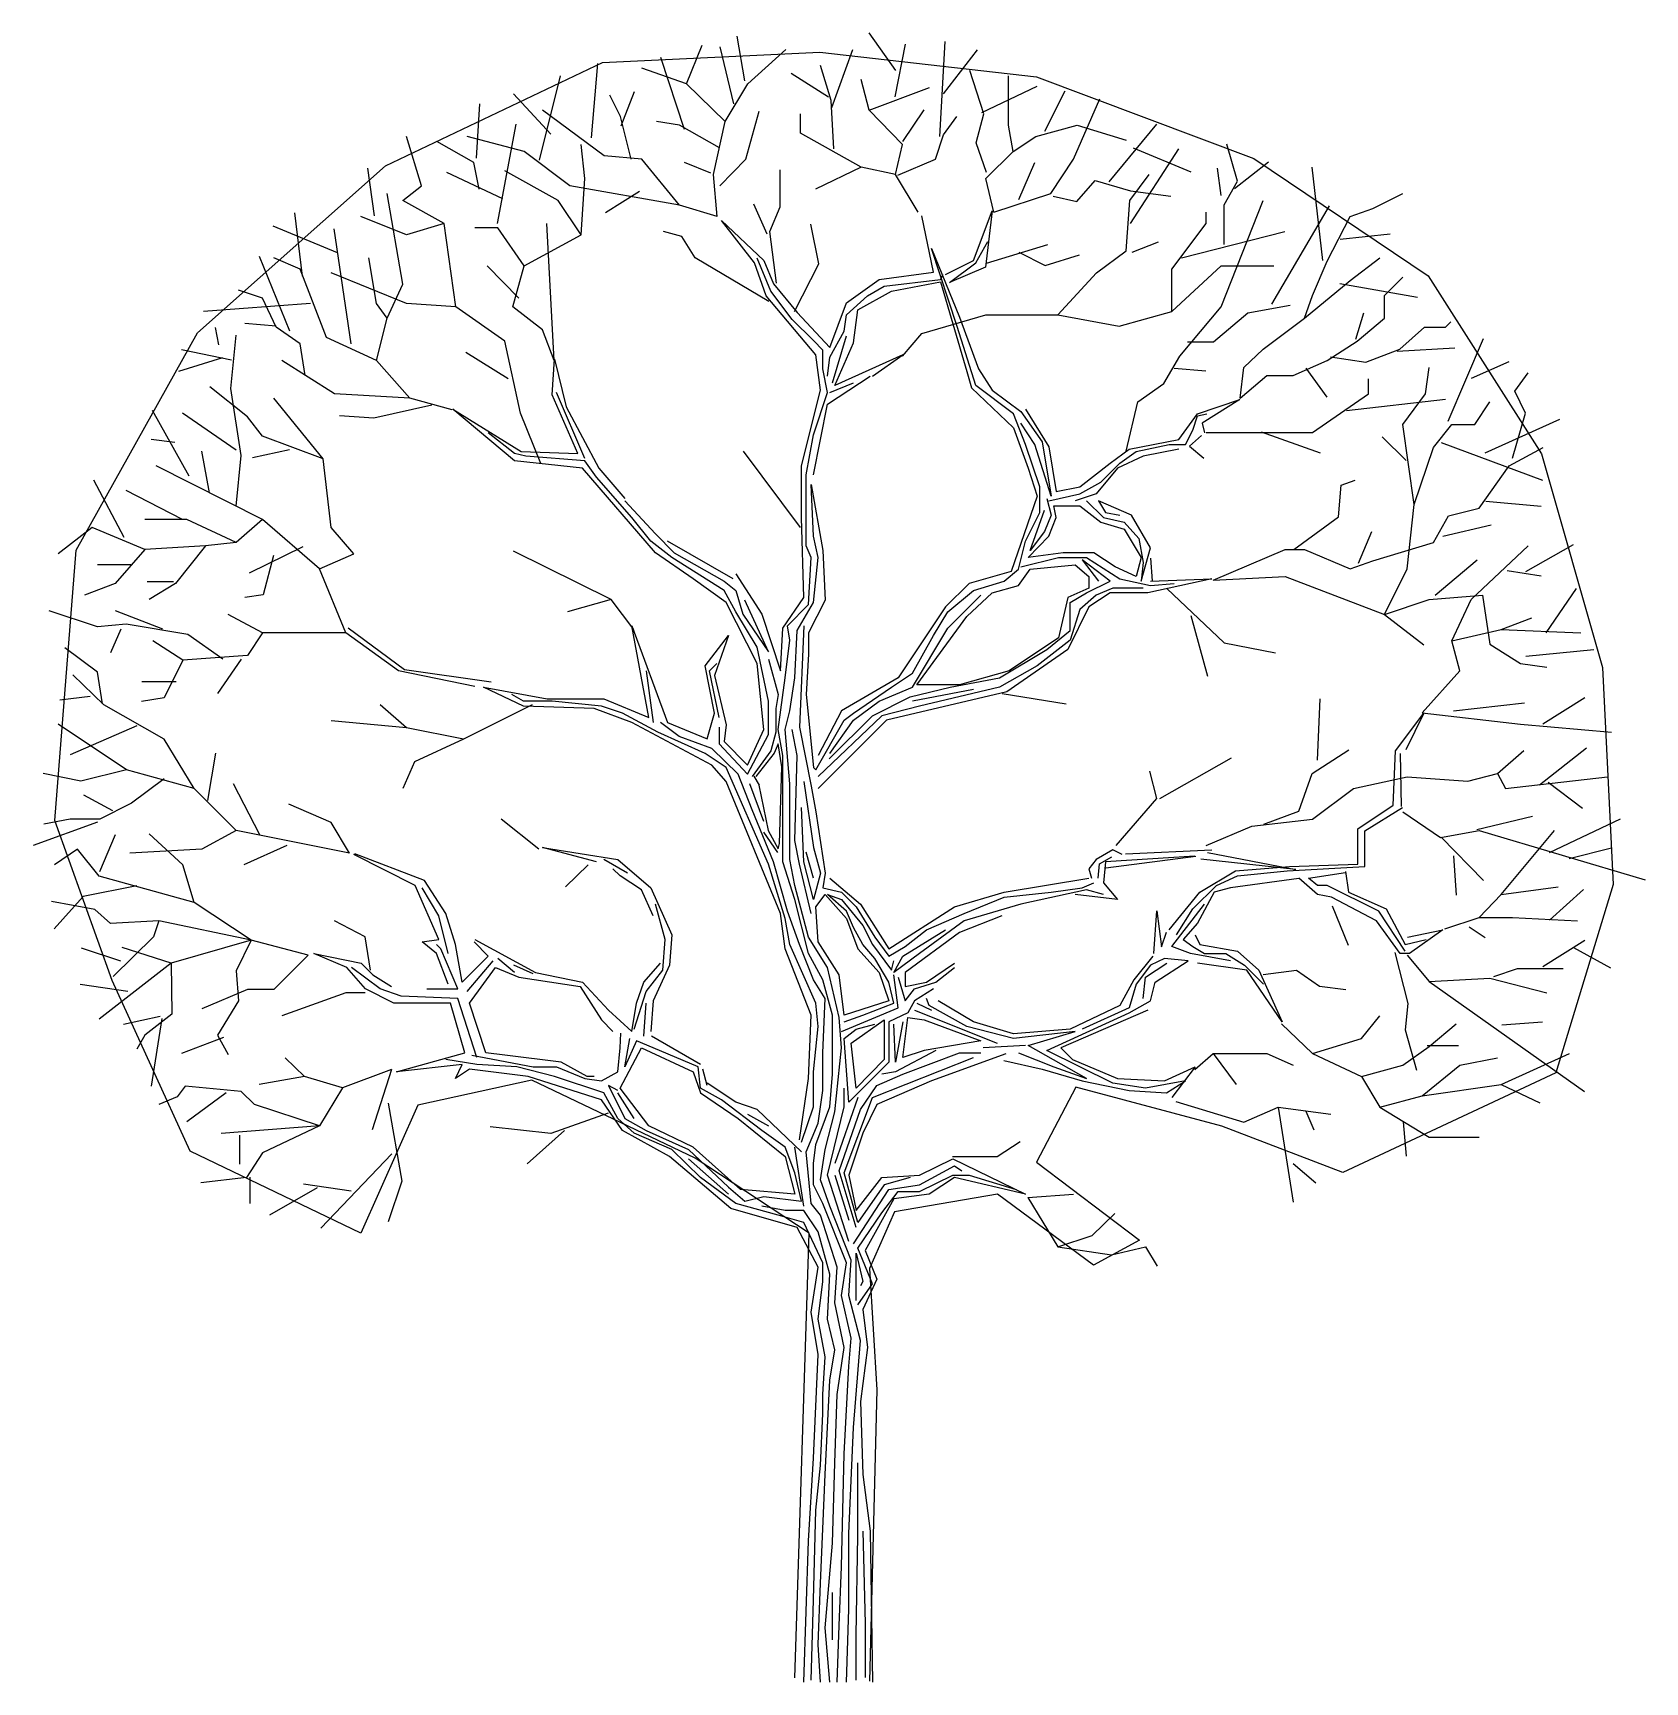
# Model space of a CAD drawing. Extents: x 303.2 to 314.9, y 225 to 236.9.
import ezdxf

# ---------------------------------------------------------------- set-up
doc = ezdxf.new("R2010")
doc.units = 0
doc.layers.get('0').update_dxf_attribs({"linetype": 'CONTINUOUS'})
doc.layers.add('TR_OUT', color=7, linetype='CONTINUOUS')

msp = doc.modelspace()

# ---------------------------------------------------------------- linework, layer by layer
at = {"color": 0}
for p, q in [((308.381, 236.59), (308.324, 236.914)), ((309.474, 236.666), (309.28, 236.938)), ((309.468, 236.476), (309.544, 236.857)), ((309.792, 236.189), (309.83, 236.876)), ((307.943, 236.239), (307.772, 236.76)), ((307.957, 236.569), (308.072, 236.849)), ((308.3, 236.424), (308.201, 236.838)), ((308.402, 236.569), (308.676, 236.817)), ((309.01, 236.399), (309.163, 236.819)), ((309.819, 236.497), (310.065, 236.816)), ((306.893, 236.018), (307.046, 236.628)), ((307.269, 236.178), (307.316, 236.717)), ((307.957, 236.569), (307.633, 236.684)), ((308.986, 236.472), (308.715, 236.644)), ((309.005, 236.449), (308.929, 236.703)), ((310.111, 236.353), (310.009, 236.665)), ((310.29, 236.271), (310.29, 236.627)), ((306.975, 236.204), (306.704, 236.497)), ((307.485, 236.266), (307.58, 236.514)), ((308.237, 236.296), (307.957, 236.569)), ((308.237, 236.296), (308.402, 236.569)), ((309.28, 236.379), (309.222, 236.601)), ((309.28, 236.379), (309.718, 236.544)), ((310.097, 236.361), (310.498, 236.552)), ((310.553, 236.226), (310.7, 236.519)), ((306.436, 236.031), (306.461, 236.424)), ((307.36, 236.048), (306.915, 236.379)), ((307.479, 236.334), (307.403, 236.487)), ((309.024, 236.099), (309.005, 236.449)), ((309.521, 236.131), (309.28, 236.379)), ((309.525, 236.151), (309.678, 236.38)), ((310.761, 236.023), (310.951, 236.461)), ((306.589, 235.558), (306.723, 236.277)), ((307.556, 236.023), (307.479, 236.334)), ((307.907, 236.271), (307.741, 236.296)), ((308.196, 236.105), (307.907, 236.271)), ((308.154, 235.914), (308.237, 236.296)), ((308.388, 236.023), (308.484, 236.372)), ((308.784, 236.213), (308.784, 236.353)), ((309.819, 236.201), (309.914, 236.334)), ((310.054, 236.143), (310.111, 236.353)), ((310.322, 236.08), (310.29, 236.271)), ((310.487, 236.188), (310.786, 236.271)), ((310.786, 236.271), (311.142, 236.162)), ((311.019, 235.859), (311.364, 236.277)), ((306.038, 235.832), (305.93, 236.188)), ((306.417, 235.999), (306.15, 236.151)), ((306.781, 236.08), (306.368, 236.188)), ((309.222, 235.965), (308.784, 236.213)), ((309.761, 236.023), (309.819, 236.201)), ((310.13, 235.927), (310.054, 236.143)), ((310.322, 236.08), (310.487, 236.188)), ((307.112, 235.832), (306.781, 236.08)), ((307.22, 235.883), (307.195, 236.131)), ((307.633, 236.023), (307.36, 236.048)), ((307.907, 235.692), (307.633, 236.023)), ((308.198, 235.832), (308.388, 236.023)), ((309.47, 235.914), (309.521, 236.131)), ((309.488, 235.908), (309.761, 236.023)), ((310.125, 235.883), (310.322, 236.08)), ((310.595, 235.775), (310.761, 236.023)), ((311.172, 235.558), (311.522, 236.099)), ((311.192, 236.105), (311.61, 235.932)), ((311.947, 235.865), (311.871, 236.132)), ((305.698, 235.613), (305.65, 235.958)), ((306.627, 235.736), (306.221, 235.927)), ((306.455, 235.808), (306.417, 235.999)), ((307.029, 235.724), (306.642, 235.94)), ((308.133, 235.922), (307.942, 235.999)), ((308.18, 235.609), (308.154, 235.914)), ((308.636, 235.679), (308.636, 235.946)), ((309.222, 235.965), (308.892, 235.806)), ((309.47, 235.914), (309.222, 235.965)), ((309.636, 235.641), (309.47, 235.914)), ((310.364, 235.732), (310.479, 235.999)), ((311.168, 235.724), (311.307, 235.914)), ((311.83, 235.76), (311.804, 235.958)), ((311.925, 235.811), (312.171, 236.005)), ((312.565, 235.291), (312.488, 235.965)), ((305.904, 235.724), (306.038, 235.832)), ((307.907, 235.692), (307.112, 235.832)), ((307.195, 235.476), (307.22, 235.883)), ((307.618, 235.789), (307.37, 235.636)), ((310.182, 235.641), (310.125, 235.883)), ((310.785, 235.717), (310.918, 235.87)), ((310.918, 235.87), (311.172, 235.794)), ((311.172, 235.794), (311.465, 235.755)), ((311.852, 235.693), (311.947, 235.865)), ((305.904, 235.12), (305.79, 235.775)), ((306.203, 235.558), (305.904, 235.724)), ((307.195, 235.476), (307.029, 235.724)), ((308.18, 235.609), (307.907, 235.692)), ((308.541, 235.482), (308.445, 235.698)), ((308.56, 235.501), (308.636, 235.679)), ((310.182, 235.641), (310.595, 235.775)), ((310.613, 235.755), (310.785, 235.717)), ((311.142, 235.361), (311.168, 235.724)), ((311.829, 234.954), (312.134, 235.724)), ((311.852, 235.407), (311.852, 235.693)), ((312.197, 234.974), (312.615, 235.686)), ((312.763, 235.609), (312.928, 235.666)), ((312.928, 235.666), (313.144, 235.775)), ((305.177, 235.178), (305.12, 235.636)), ((305.93, 235.476), (305.599, 235.609)), ((306.203, 235.558), (305.93, 235.476)), ((306.286, 234.954), (306.203, 235.558)), ((306.998, 234.566), (306.947, 235.558)), ((308.212, 235.58), (308.517, 235.29)), ((308.45, 235.273), (308.212, 235.58)), ((308.915, 235.267), (308.858, 235.554)), ((309.745, 235.206), (309.661, 235.615)), ((310.036, 235.29), (310.172, 235.65)), ((310.172, 235.65), (310.123, 235.241)), ((311.473, 235.228), (311.721, 235.558)), ((311.721, 235.558), (311.721, 235.641)), ((312.598, 235.285), (312.763, 235.609)), ((305.43, 235.345), (304.964, 235.539)), ((305.528, 234.687), (305.407, 235.52)), ((306.591, 235.527), (306.425, 235.527)), ((306.781, 235.253), (306.591, 235.527)), ((306.781, 235.253), (307.195, 235.476)), ((307.924, 235.463), (307.791, 235.501)), ((308.02, 235.31), (307.924, 235.463)), ((308.61, 235.127), (308.56, 235.501)), ((310.053, 235.273), (310.14, 235.427)), ((311.184, 235.35), (311.375, 235.426)), ((311.541, 235.31), (312.291, 235.501)), ((312.691, 235.445), (313.053, 235.484)), ((305.085, 234.78), (304.865, 235.319)), ((305.16, 235.228), (304.97, 235.31)), ((305.713, 234.98), (305.656, 235.31)), ((308.553, 234.994), (308.02, 235.31)), ((308.569, 235.069), (308.468, 235.307)), ((309.731, 235.377), (309.934, 234.88)), ((309.917, 234.813), (309.731, 235.377)), ((310.13, 235.272), (310.575, 235.406)), ((310.364, 235.35), (310.555, 235.255)), ((310.555, 235.255), (310.803, 235.331)), ((310.926, 235.202), (311.142, 235.361)), ((312.763, 235.145), (312.979, 235.31)), ((305.351, 234.732), (305.16, 235.228)), ((305.93, 234.98), (305.383, 235.202)), ((306.742, 235.018), (306.513, 235.253)), ((306.699, 234.954), (306.781, 235.253)), ((308.534, 235.034), (308.45, 235.273)), ((308.517, 235.29), (308.587, 235.121)), ((308.739, 234.922), (308.915, 235.267)), ((309.353, 235.153), (309.745, 235.206)), ((309.798, 235.153), (309.815, 235.188)), ((309.833, 235.188), (310.036, 235.29)), ((309.863, 235.132), (310.053, 235.273)), ((310.123, 235.241), (309.863, 235.132)), ((310.646, 234.897), (310.926, 235.202)), ((311.473, 234.922), (311.829, 235.253)), ((311.473, 234.922), (311.473, 235.228)), ((311.829, 235.253), (312.21, 235.253)), ((312.49, 235.037), (312.598, 235.285)), ((304.886, 235.018), (304.714, 235.075)), ((305.79, 234.872), (305.904, 235.12)), ((308.723, 234.863), (308.569, 235.069)), ((308.587, 235.121), (308.758, 234.915)), ((309.115, 234.985), (309.353, 235.153)), ((309.199, 234.933), (309.441, 235.069)), ((309.269, 235.034), (309.388, 235.104)), ((309.388, 235.104), (309.798, 235.153)), ((309.441, 235.069), (309.798, 235.136)), ((309.798, 235.136), (309.885, 234.831)), ((312.432, 234.872), (312.763, 235.145)), ((312.689, 235.125), (313.25, 235.026)), ((313.011, 235.037), (313.144, 235.17)), ((305.235, 234.98), (304.46, 234.922)), ((304.987, 234.808), (304.886, 235.018)), ((305.79, 234.872), (305.713, 234.98)), ((306.286, 234.954), (305.93, 234.98)), ((306.642, 234.706), (306.286, 234.954)), ((306.915, 234.789), (306.699, 234.954)), ((308.895, 234.607), (308.534, 235.034)), ((308.996, 234.66), (309.115, 234.985)), ((309.115, 234.898), (309.269, 235.034)), ((311.53, 234.598), (311.829, 234.954)), ((312.023, 234.911), (312.328, 234.968)), ((312.432, 234.872), (312.49, 235.037)), ((313.011, 234.872), (313.011, 235.037)), ((304.986, 234.816), (304.758, 234.835)), ((305.713, 234.566), (305.79, 234.872)), ((308.877, 234.712), (308.723, 234.863)), ((308.758, 234.915), (308.996, 234.66)), ((309.098, 234.779), (309.115, 234.898)), ((309.168, 234.694), (309.199, 234.933)), ((309.661, 234.763), (310.125, 234.897)), ((309.885, 234.831), (309.987, 234.488)), ((309.934, 234.88), (310.071, 234.506)), ((310.125, 234.897), (310.646, 234.897)), ((310.646, 234.897), (311.091, 234.814)), ((311.091, 234.814), (311.473, 234.922)), ((311.775, 234.701), (312.023, 234.911)), ((312.134, 234.649), (312.432, 234.872)), ((312.805, 234.72), (312.862, 234.911)), ((312.814, 234.706), (313.011, 234.872)), ((313.455, 234.808), (313.493, 234.846)), ((304.571, 234.681), (304.546, 234.805)), ((304.657, 234.363), (304.695, 234.751)), ((305.159, 234.687), (304.987, 234.808)), ((305.713, 234.566), (305.351, 234.732)), ((306.756, 234.185), (306.642, 234.706)), ((306.998, 234.566), (306.915, 234.789)), ((308.944, 234.642), (308.877, 234.712)), ((308.996, 234.59), (309.098, 234.779)), ((309.014, 234.404), (309.115, 234.744)), ((309.521, 234.598), (309.661, 234.763)), ((310.053, 234.386), (309.917, 234.813)), ((312.598, 234.566), (312.814, 234.706)), ((313.124, 234.649), (313.302, 234.808)), ((313.302, 234.808), (313.455, 234.808)), ((313.474, 234.127), (313.728, 234.725)), ((304.662, 234.568), (304.3, 234.644)), ((305.197, 234.458), (305.159, 234.687)), ((306.665, 234.434), (306.36, 234.625)), ((308.927, 234.352), (308.895, 234.607)), ((308.944, 234.506), (308.944, 234.642)), ((308.979, 234.453), (308.996, 234.59)), ((309.031, 234.386), (309.168, 234.694)), ((309.525, 234.607), (309.031, 234.386)), ((309.304, 234.453), (309.525, 234.607)), ((311.415, 234.401), (311.53, 234.598)), ((311.585, 234.701), (311.775, 234.701)), ((311.994, 234.515), (312.134, 234.649)), ((312.622, 234.592), (312.876, 234.554)), ((312.876, 234.554), (313.124, 234.649)), ((313.103, 234.633), (313.522, 234.659)), ((304.597, 234.585), (304.278, 234.486)), ((305.408, 234.325), (305.027, 234.566)), ((305.955, 234.293), (305.713, 234.566)), ((306.984, 234.317), (307.001, 234.575)), ((307.001, 234.575), (307.085, 234.232)), ((308.979, 234.334), (308.944, 234.506)), ((309.987, 234.488), (310.021, 234.369)), ((310.071, 234.506), (310.172, 234.352)), ((311.489, 234.511), (311.718, 234.492)), ((311.968, 234.293), (311.994, 234.515)), ((312.35, 234.458), (312.598, 234.566)), ((312.443, 234.511), (312.595, 234.301)), ((313.31, 234.325), (313.335, 234.515)), ((313.643, 234.438), (313.914, 234.56)), ((313.957, 234.344), (314.052, 234.477)), ((304.779, 234.159), (304.506, 234.375)), ((304.733, 233.879), (304.657, 234.363)), ((308.79, 233.805), (308.927, 234.352)), ((308.979, 234.25), (309.287, 234.453)), ((308.996, 234.334), (309.168, 234.404)), ((310.021, 234.369), (310.326, 234.078)), ((310.326, 234.18), (310.053, 234.386)), ((310.172, 234.352), (310.379, 234.198)), ((311.225, 234.267), (311.415, 234.401)), ((311.968, 234.293), (312.159, 234.458)), ((312.159, 234.458), (312.35, 234.458)), ((312.897, 234.325), (312.897, 234.433)), ((305.326, 233.854), (304.97, 234.293)), ((305.955, 234.293), (305.408, 234.325)), ((306.112, 234.244), (305.692, 234.148)), ((306.26, 234.21), (305.955, 234.293)), ((307.17, 233.893), (306.984, 234.317)), ((307.222, 233.858), (307.016, 234.334)), ((307.085, 234.232), (307.323, 233.788)), ((308.877, 234.029), (308.979, 234.334)), ((308.877, 233.739), (308.979, 234.25)), ((311.142, 233.911), (311.225, 234.267)), ((311.659, 234.18), (311.964, 234.285)), ((311.964, 234.285), (311.691, 234.113)), ((312.49, 234.045), (312.897, 234.325)), ((312.736, 234.204), (313.455, 234.286)), ((313.144, 234.102), (313.31, 234.325)), ((313.666, 234.102), (313.774, 234.267)), ((314.033, 234.185), (313.957, 234.344)), ((304.357, 233.728), (304.09, 234.205)), ((304.695, 233.918), (304.307, 234.185)), ((304.887, 234.019), (304.779, 234.159)), ((305.692, 234.148), (305.444, 234.167)), ((306.266, 234.215), (306.76, 233.907)), ((306.711, 233.84), (306.266, 234.215)), ((306.902, 233.822), (306.756, 234.185)), ((310.413, 233.959), (310.326, 234.18)), ((310.379, 234.198), (310.532, 233.977)), ((310.48, 233.959), (310.379, 234.113)), ((310.413, 234.215), (310.582, 233.942)), ((311.523, 233.994), (311.659, 234.18)), ((311.624, 234.061), (311.659, 234.166)), ((311.659, 234.166), (311.726, 234.18)), ((311.691, 234.113), (311.709, 234.044)), ((313.742, 233.899), (314.281, 234.141)), ((313.938, 233.86), (314.033, 234.185)), ((304.252, 233.972), (304.08, 233.994)), ((305.326, 233.854), (304.887, 234.019)), ((306.711, 233.893), (306.522, 234.044)), ((308.825, 233.739), (308.877, 234.029)), ((310.326, 234.078), (310.431, 233.788)), ((311.163, 233.924), (311.523, 233.994)), ((311.572, 233.959), (311.624, 234.061)), ((311.687, 234.024), (311.599, 233.947)), ((311.721, 234.045), (312.49, 234.045)), ((312.12, 234.051), (312.546, 233.899)), ((313.168, 233.843), (312.996, 234.015)), ((313.227, 233.523), (313.144, 234.102)), ((313.367, 233.937), (313.5, 234.102)), ((313.5, 234.102), (313.666, 234.102)), ((304.503, 233.609), (304.448, 233.911)), ((304.695, 233.511), (304.733, 233.879)), ((305.082, 233.919), (304.815, 233.862)), ((306.795, 233.875), (306.711, 233.893)), ((306.76, 233.907), (307.17, 233.893)), ((307.222, 233.84), (306.795, 233.875)), ((308.784, 233.358), (308.371, 233.911)), ((310.515, 233.651), (310.413, 233.959)), ((310.599, 233.585), (310.48, 233.959)), ((310.532, 233.977), (310.599, 233.585)), ((310.582, 233.942), (310.634, 233.619)), ((311.026, 233.823), (311.163, 233.924)), ((311.264, 233.875), (311.078, 233.788)), ((311.096, 233.823), (311.215, 233.907)), ((311.215, 233.907), (311.453, 233.959)), ((311.523, 233.924), (311.264, 233.875)), ((311.453, 233.959), (311.572, 233.959)), ((311.599, 233.947), (311.705, 233.859)), ((313.227, 233.523), (313.367, 233.937)), ((313.423, 233.972), (314.157, 233.701)), ((313.914, 233.803), (314.162, 233.937)), ((304.887, 233.415), (304.118, 233.803)), ((305.383, 233.358), (305.326, 233.854)), ((307.204, 233.788), (306.711, 233.84)), ((307.733, 233.175), (307.204, 233.788)), ((307.306, 233.721), (307.222, 233.84)), ((307.323, 233.788), (307.512, 233.567)), ((308.79, 233.431), (308.79, 233.805)), ((310.431, 233.788), (310.498, 233.585)), ((310.805, 233.651), (311.026, 233.823)), ((311.078, 233.788), (310.925, 233.602)), ((310.959, 233.686), (311.096, 233.823)), ((313.697, 233.498), (313.914, 233.803)), ((303.885, 233.286), (303.665, 233.701)), ((307.562, 233.431), (307.306, 233.721)), ((308.825, 233.448), (308.825, 233.739)), ((308.86, 233.669), (308.944, 233.192)), ((308.877, 233.294), (308.86, 233.669)), ((310.515, 233.465), (310.515, 233.651)), ((310.634, 233.619), (310.805, 233.651)), ((310.805, 233.602), (310.959, 233.686)), ((312.679, 233.434), (312.698, 233.663)), ((312.698, 233.663), (312.8, 233.701)), ((304.307, 233.415), (303.9, 233.625)), ((307.512, 233.55), (307.733, 233.311)), ((310.498, 233.585), (310.309, 233.038)), ((310.567, 233.567), (310.599, 233.448)), ((310.582, 233.55), (310.805, 233.602)), ((310.617, 233.515), (310.805, 233.515)), ((310.634, 233.431), (310.617, 233.515)), ((310.925, 233.602), (310.771, 233.55)), ((310.805, 233.515), (310.959, 233.396)), ((310.855, 233.55), (310.977, 233.431)), ((310.942, 233.55), (310.991, 233.465)), ((311.18, 233.448), (310.942, 233.55)), ((313.176, 233.059), (313.227, 233.523)), ((313.747, 233.549), (314.147, 233.511)), ((304.34, 233.415), (304.035, 233.415)), ((304.696, 233.25), (304.34, 233.415)), ((304.887, 233.415), (304.696, 233.25)), ((305.3, 233.059), (304.887, 233.415)), ((307.698, 233.259), (307.562, 233.431)), ((308.807, 232.85), (308.79, 233.431)), ((308.825, 233.224), (308.825, 233.448)), ((310.413, 233.259), (310.515, 233.465)), ((310.445, 233.192), (310.55, 233.483)), ((310.599, 233.448), (310.55, 233.329)), ((310.582, 233.294), (310.634, 233.431)), ((310.959, 233.396), (311.128, 233.346)), ((310.977, 233.431), (311.128, 233.396)), ((310.991, 233.465), (311.096, 233.448)), ((311.128, 233.396), (311.232, 233.277)), ((311.317, 233.21), (311.18, 233.448)), ((312.355, 233.199), (312.679, 233.434)), ((313.367, 233.25), (313.475, 233.441)), ((313.475, 233.441), (313.697, 233.498)), ((303.654, 233.358), (303.406, 233.167)), ((304.035, 233.199), (303.654, 233.358)), ((305.548, 233.167), (305.383, 233.358)), ((307.733, 233.311), (307.869, 233.175)), ((308.912, 233.14), (308.877, 233.294)), ((310.431, 233.14), (310.582, 233.294)), ((310.55, 233.329), (310.445, 233.192)), ((311.128, 233.346), (311.25, 233.14)), ((311.232, 233.277), (311.264, 233.105)), ((312.824, 233.099), (312.92, 233.328)), ((313.435, 233.294), (313.785, 233.377)), ((304.035, 233.199), (303.819, 232.951)), ((304.474, 233.224), (304.035, 233.199)), ((304.474, 233.224), (304.258, 232.951)), ((304.696, 233.25), (304.474, 233.224)), ((305.178, 233.218), (304.79, 233.027)), ((304.967, 233.156), (304.891, 232.87)), ((305.3, 233.059), (305.548, 233.167)), ((307.411, 232.837), (306.704, 233.187)), ((307.852, 233.14), (307.698, 233.259)), ((308.006, 232.986), (307.733, 233.175)), ((308.296, 232.986), (307.82, 233.259)), ((307.869, 233.175), (308.23, 232.969)), ((308.86, 233.14), (308.825, 233.224)), ((308.944, 233.192), (308.961, 232.832)), ((310.361, 233.056), (310.413, 233.259)), ((310.686, 233.175), (310.431, 233.14)), ((310.907, 233.175), (310.686, 233.175)), ((311.061, 233.073), (310.907, 233.175)), ((311.25, 232.969), (311.317, 233.21)), ((311.771, 232.976), (312.293, 233.199)), ((312.293, 233.199), (312.432, 233.199)), ((312.432, 233.199), (312.763, 233.059)), ((312.928, 233.116), (313.367, 233.25)), ((313.64, 232.837), (314.053, 233.224)), ((314.036, 233.04), (314.38, 233.235)), ((303.933, 233.088), (303.691, 233.088)), ((305.491, 232.595), (305.3, 233.059)), ((308.23, 232.902), (307.852, 233.14)), ((308.842, 232.8), (308.86, 233.14)), ((308.877, 232.815), (308.912, 233.14)), ((310.309, 233.038), (310.004, 232.951)), ((310.259, 232.969), (310.361, 233.056)), ((310.361, 232.937), (310.445, 233.056)), ((310.379, 233.073), (310.652, 233.14)), ((310.445, 233.056), (310.771, 233.088)), ((310.652, 233.14), (310.855, 233.14)), ((310.771, 233.088), (310.872, 233.003)), ((310.823, 233.123), (310.942, 232.969)), ((311.026, 232.969), (310.823, 233.123)), ((310.855, 233.14), (311.096, 232.986)), ((311.215, 233.003), (311.061, 233.073)), ((311.25, 233.14), (311.215, 233.003)), ((311.264, 233.105), (311.25, 232.969)), ((311.331, 232.971), (311.32, 233.136)), ((312.763, 233.059), (312.928, 233.116)), ((313.011, 232.728), (313.176, 233.059)), ((313.378, 232.868), (313.683, 233.123)), ((313.9, 233.046), (314.147, 233.008)), ((303.819, 232.951), (303.597, 232.868)), ((304.243, 232.965), (304.052, 232.965)), ((304.258, 232.951), (304.067, 232.837)), ((308.244, 232.815), (308.006, 232.986)), ((308.23, 232.969), (308.314, 232.902)), ((308.314, 233.021), (308.503, 232.73)), ((310.004, 232.951), (309.833, 232.783)), ((310.036, 232.902), (310.259, 232.969)), ((310.172, 232.884), (310.361, 232.937)), ((310.872, 232.919), (310.718, 232.85)), ((310.855, 232.884), (311.026, 232.969)), ((310.872, 233.003), (310.872, 232.919)), ((311.044, 232.919), (310.925, 232.867)), ((311.264, 232.919), (311.044, 232.919)), ((311.096, 232.986), (311.317, 232.937)), ((311.761, 232.986), (311.299, 232.884)), ((311.317, 232.969), (311.761, 232.986)), ((311.317, 232.937), (311.488, 232.951)), ((311.437, 232.915), (311.852, 232.523)), ((311.771, 232.976), (312.293, 233.002)), ((312.293, 233.002), (313.011, 232.728)), ((314.182, 232.596), (314.403, 232.915)), ((304.891, 232.87), (304.758, 232.851)), ((307.411, 232.837), (307.096, 232.747)), ((307.576, 232.62), (307.411, 232.837)), ((308.314, 232.748), (308.23, 232.902)), ((308.468, 232.373), (308.244, 232.815)), ((308.314, 232.902), (308.366, 232.73)), ((308.552, 232.457), (308.381, 232.832)), ((308.654, 232.629), (308.807, 232.85)), ((308.688, 232.646), (308.842, 232.8)), ((308.758, 232.611), (308.877, 232.815)), ((308.961, 232.832), (308.842, 232.594)), ((309.85, 232.748), (310.036, 232.902)), ((309.85, 232.629), (310.088, 232.867)), ((309.987, 232.713), (310.172, 232.884)), ((310.718, 232.85), (310.652, 232.559)), ((310.736, 232.815), (310.855, 232.884)), ((310.736, 232.611), (310.736, 232.815)), ((310.925, 232.867), (310.805, 232.765)), ((311.026, 232.884), (310.872, 232.783)), ((311.299, 232.884), (311.026, 232.884)), ((313.011, 232.728), (313.335, 232.837)), ((313.335, 232.837), (313.723, 232.868)), ((313.5, 232.538), (313.64, 232.837)), ((313.723, 232.868), (313.774, 232.512)), ((303.691, 232.639), (303.341, 232.754)), ((304.166, 232.622), (303.823, 232.755)), ((304.887, 232.595), (304.639, 232.728)), ((308.468, 232.492), (308.314, 232.748)), ((308.366, 232.73), (308.552, 232.457)), ((308.503, 232.73), (308.639, 232.321)), ((309.833, 232.783), (309.49, 232.268)), ((309.626, 232.219), (309.987, 232.713)), ((309.745, 232.576), (309.85, 232.748)), ((310.872, 232.783), (310.718, 232.475)), ((310.805, 232.765), (310.736, 232.542)), ((311.61, 232.721), (311.731, 232.281)), ((313.011, 232.728), (313.298, 232.508)), ((313.856, 232.62), (314.079, 232.703)), ((303.9, 232.658), (303.691, 232.639)), ((303.86, 232.622), (303.786, 232.449)), ((304.345, 232.582), (303.9, 232.658)), ((304.6, 232.404), (304.345, 232.582)), ((304.887, 232.595), (304.779, 232.43)), ((305.491, 232.595), (304.887, 232.595)), ((305.872, 232.321), (305.491, 232.595)), ((305.915, 232.328), (305.507, 232.629)), ((307.562, 232.646), (307.82, 231.946)), ((307.684, 231.981), (307.562, 232.646)), ((308.093, 232.356), (308.261, 232.576)), ((308.261, 232.576), (308.16, 232.286)), ((308.639, 232.321), (308.654, 232.629)), ((308.706, 232.542), (308.688, 232.646)), ((308.741, 232.268), (308.758, 232.611)), ((308.807, 232.646), (308.775, 231.911)), ((308.842, 232.594), (308.842, 232.44)), ((309.594, 232.202), (309.85, 232.629)), ((309.594, 232.303), (309.745, 232.576)), ((310.652, 232.559), (310.294, 232.321)), ((310.567, 232.475), (310.736, 232.611)), ((313.5, 232.538), (313.856, 232.62)), ((313.856, 232.62), (314.435, 232.595)), ((303.691, 232.309), (303.455, 232.487)), ((304.309, 232.398), (304.093, 232.538)), ((308.552, 232.1), (308.468, 232.492)), ((308.671, 232.268), (308.706, 232.542)), ((308.842, 232.44), (308.825, 232.149)), ((310.225, 232.268), (310.567, 232.475)), ((310.718, 232.475), (310.277, 232.167)), ((310.736, 232.542), (310.498, 232.356)), ((311.852, 232.523), (312.223, 232.449)), ((313.558, 232.321), (313.5, 232.538)), ((313.774, 232.512), (313.996, 232.372)), ((314.036, 232.427), (314.527, 232.475)), ((304.309, 232.398), (304.175, 232.124)), ((304.779, 232.43), (304.309, 232.398)), ((304.733, 232.404), (304.562, 232.156)), ((306.425, 232.207), (305.872, 232.321)), ((306.542, 232.237), (305.915, 232.328)), ((307.666, 232.321), (307.715, 231.946)), ((308.16, 232.013), (308.093, 232.356)), ((308.125, 232.321), (308.177, 232.373)), ((308.195, 231.981), (308.125, 232.321)), ((308.517, 231.894), (308.468, 232.373)), ((308.552, 232.405), (308.622, 232.149)), ((310.294, 232.321), (309.934, 232.219)), ((310.498, 232.356), (310.225, 232.202)), ((313.284, 232.016), (313.558, 232.321)), ((313.996, 232.372), (314.187, 232.347)), ((303.737, 232.073), (303.514, 232.29)), ((303.729, 232.08), (303.691, 232.309)), ((304.262, 232.24), (304.014, 232.24)), ((306.487, 232.202), (306.949, 232.117)), ((306.777, 232.065), (306.487, 232.202)), ((308.16, 232.286), (308.244, 231.929)), ((308.622, 231.894), (308.671, 232.268)), ((308.706, 232.03), (308.741, 232.268)), ((309.49, 232.268), (309.08, 232.03)), ((309.168, 232.013), (309.441, 232.202)), ((309.353, 232.1), (309.594, 232.202)), ((309.441, 232.202), (309.594, 232.303)), ((309.577, 232.132), (309.867, 232.202)), ((309.934, 232.219), (309.626, 232.219)), ((310.225, 232.202), (309.644, 232.065)), ((309.867, 232.202), (310.225, 232.268)), ((303.639, 232.134), (303.419, 232.108)), ((304.175, 232.124), (304.01, 232.099)), ((306.777, 232.1), (306.693, 232.149)), ((306.984, 232.1), (306.777, 232.1)), ((306.949, 232.117), (307.358, 232.117)), ((307.341, 232.065), (306.984, 232.1)), ((307.358, 232.117), (307.684, 231.981)), ((308.552, 231.859), (308.552, 232.1)), ((308.622, 232.149), (308.604, 232.048)), ((308.825, 232.149), (308.877, 231.621)), ((309.168, 231.963), (309.353, 232.1)), ((309.304, 231.995), (309.577, 232.132)), ((310.277, 232.167), (309.406, 231.963)), ((310.036, 232.184), (309.594, 232.1)), ((310.244, 232.156), (310.708, 232.08)), ((312.526, 231.673), (312.546, 232.118)), ((313.511, 232.03), (314.026, 232.088)), ((314.159, 231.935), (314.464, 232.126)), ((304.175, 231.825), (303.737, 232.073)), ((305.93, 231.908), (305.739, 232.073)), ((306.839, 232.073), (306.343, 231.825)), ((307.289, 232.048), (306.777, 232.065)), ((307.562, 231.946), (307.289, 232.048)), ((307.495, 232.013), (307.341, 232.065)), ((307.75, 231.876), (307.495, 232.013)), ((308.108, 231.827), (308.16, 232.013)), ((308.604, 232.048), (308.604, 231.876)), ((308.671, 231.894), (308.706, 232.03)), ((308.895, 231.603), (309.098, 231.963)), ((309.08, 232.03), (308.912, 231.708)), ((309.371, 231.995), (308.912, 231.554)), ((309.406, 231.963), (308.912, 231.467)), ((308.99, 231.682), (309.304, 231.995)), ((308.996, 231.722), (309.168, 231.963)), ((309.098, 231.963), (309.168, 232.013)), ((309.644, 232.065), (309.371, 231.995)), ((313.091, 231.74), (313.297, 232.013)), ((313.297, 232.013), (313.166, 231.748)), ((313.284, 232.016), (313.996, 231.934)), ((303.902, 231.603), (303.406, 231.934)), ((303.977, 231.921), (303.494, 231.711)), ((305.93, 231.908), (305.383, 231.959)), ((306.343, 231.825), (305.93, 231.908)), ((308.142, 231.638), (307.562, 231.946)), ((308.093, 231.722), (307.75, 231.876)), ((307.904, 231.844), (307.768, 231.946)), ((307.82, 231.946), (308.108, 231.827)), ((308.142, 231.757), (307.904, 231.844)), ((308.195, 231.911), (308.195, 231.792)), ((308.244, 231.929), (308.23, 231.809)), ((308.398, 231.638), (308.517, 231.894)), ((308.398, 231.571), (308.552, 231.859)), ((308.604, 231.876), (308.569, 231.74)), ((308.654, 231.708), (308.622, 231.894)), ((308.706, 231.501), (308.671, 231.894)), ((308.758, 231.708), (308.723, 231.894)), ((308.775, 231.911), (308.86, 231.484)), ((313.996, 231.934), (314.657, 231.876)), ((304.391, 231.469), (304.175, 231.825)), ((304.491, 231.382), (304.548, 231.725)), ((306.343, 231.825), (305.987, 231.66)), ((308.244, 231.621), (308.093, 231.722)), ((308.331, 231.571), (308.142, 231.757)), ((308.195, 231.792), (308.398, 231.571)), ((308.23, 231.809), (308.398, 231.638)), ((308.569, 231.74), (308.433, 231.554)), ((308.593, 231.725), (308.459, 231.554)), ((308.622, 231.792), (308.593, 231.725)), ((308.648, 231.626), (308.622, 231.792)), ((312.488, 231.577), (312.755, 231.749)), ((313.074, 231.347), (313.091, 231.74)), ((313.126, 231.722), (313.133, 231.337)), ((313.831, 231.577), (314.022, 231.743)), ((314.135, 231.495), (314.476, 231.763)), ((303.902, 231.603), (303.571, 231.52)), ((304.391, 231.469), (303.902, 231.603)), ((305.987, 231.66), (305.904, 231.469)), ((308.244, 231.519), (308.142, 231.638)), ((308.552, 230.92), (308.244, 231.621)), ((308.63, 231.071), (308.648, 231.626)), ((308.654, 231.519), (308.654, 231.708)), ((308.741, 231.092), (308.758, 231.708)), ((308.877, 231.621), (308.895, 231.603)), ((311.386, 231.396), (311.903, 231.69)), ((303.571, 231.52), (303.298, 231.577)), ((304.174, 231.539), (303.939, 231.361)), ((304.867, 231.132), (304.676, 231.501)), ((308.639, 230.563), (308.244, 231.519)), ((308.433, 231.313), (308.331, 231.571)), ((308.517, 231.228), (308.415, 231.501)), ((308.487, 231.492), (308.447, 231.558)), ((308.482, 231.493), (308.549, 231.164)), ((308.654, 231.33), (308.654, 231.519)), ((308.706, 230.955), (308.706, 231.501)), ((308.807, 231.519), (308.877, 231.04)), ((308.86, 231.484), (308.895, 231.298)), ((311.364, 231.396), (311.313, 231.594)), ((312.393, 231.304), (312.488, 231.577)), ((312.788, 231.469), (313.176, 231.552)), ((313.176, 231.552), (313.615, 231.52)), ((313.615, 231.52), (313.831, 231.577)), ((313.831, 231.577), (313.888, 231.469)), ((313.888, 231.469), (314.626, 231.552)), ((314.197, 231.515), (314.445, 231.325)), ((303.804, 231.306), (303.594, 231.42)), ((304.696, 231.164), (304.391, 231.469)), ((311.07, 231.055), (311.364, 231.396)), ((312.49, 231.247), (312.788, 231.469)), ((303.494, 231.247), (303.303, 231.209)), ((303.71, 231.247), (303.494, 231.247)), ((303.939, 231.361), (303.71, 231.247)), ((305.383, 231.221), (305.078, 231.355)), ((306.889, 231.03), (306.616, 231.247)), ((308.587, 230.938), (308.433, 231.313)), ((308.654, 231.074), (308.654, 231.33)), ((308.807, 230.938), (308.79, 231.33)), ((308.895, 231.298), (308.961, 230.854)), ((312.051, 231.196), (312.49, 231.247)), ((312.139, 231.209), (312.393, 231.304)), ((312.818, 231.176), (313.074, 231.347)), ((312.87, 231.162), (313.143, 231.33)), ((313.144, 231.298), (313.418, 231.113)), ((313.682, 231.172), (314.083, 231.267)), ((314.208, 231.004), (314.722, 231.249)), ((303.691, 231.224), (303.225, 231.055)), ((303.709, 230.867), (303.823, 231.134)), ((304.309, 230.916), (304.067, 231.139)), ((304.696, 231.164), (304.448, 231.03)), ((305.516, 230.999), (304.696, 231.164)), ((305.516, 230.999), (305.383, 231.221)), ((308.514, 231.153), (308.616, 231.005)), ((308.549, 231.164), (308.622, 231.031)), ((311.721, 231.056), (312.051, 231.196)), ((312.818, 230.92), (312.818, 231.176)), ((312.87, 230.903), (312.87, 231.162)), ((313.418, 231.113), (313.697, 231.164)), ((313.697, 231.164), (314.899, 230.808)), ((313.856, 230.7), (314.244, 231.164)), ((303.546, 231.03), (303.381, 230.916)), ((303.705, 230.833), (303.546, 231.03)), ((304.448, 231.03), (303.927, 230.999)), ((305.064, 231.056), (304.752, 230.916)), ((306.914, 231.04), (307.46, 230.955)), ((307.306, 230.938), (306.914, 231.04)), ((308.622, 231.031), (308.63, 231.071)), ((308.654, 230.938), (308.654, 231.074)), ((308.775, 230.92), (308.741, 231.092)), ((308.877, 230.819), (308.825, 231.008)), ((308.877, 231.04), (308.927, 230.854)), ((311.044, 231.025), (310.925, 230.955)), ((311.113, 230.99), (311.044, 231.025)), ((311.136, 230.996), (311.761, 231.025)), ((313.422, 231.115), (313.728, 230.802)), ((314.35, 230.962), (314.655, 231.038)), ((304.391, 230.643), (304.309, 230.916)), ((305.993, 230.766), (305.549, 230.99)), ((306.06, 230.801), (305.555, 230.996)), ((307.245, 230.916), (307.08, 230.757)), ((307.53, 230.854), (307.358, 230.955)), ((307.477, 230.836), (307.425, 230.886)), ((307.46, 230.955), (307.698, 230.749)), ((308.671, 230.528), (308.552, 230.92)), ((308.688, 230.58), (308.587, 230.938)), ((308.741, 230.665), (308.654, 230.938)), ((308.741, 230.766), (308.706, 230.955)), ((308.86, 230.563), (308.775, 230.92)), ((308.877, 230.665), (308.807, 230.938)), ((310.925, 230.955), (310.872, 230.886)), ((310.872, 230.886), (310.89, 230.819)), ((310.938, 230.82), (310.949, 230.923)), ((310.949, 230.923), (311.037, 230.974)), ((310.991, 230.938), (310.977, 230.784)), ((311.639, 230.978), (310.991, 230.938)), ((310.993, 230.893), (311.647, 230.978)), ((312.37, 230.882), (311.683, 230.956)), ((311.731, 231.004), (312.37, 230.882)), ((311.932, 230.871), (312.324, 230.903)), ((312.307, 230.871), (312.87, 230.903)), ((312.324, 230.903), (312.818, 230.92)), ((313.511, 230.981), (313.53, 230.695)), ((304.391, 230.643), (303.705, 230.833)), ((306.165, 230.374), (305.993, 230.766)), ((306.214, 230.563), (306.06, 230.801)), ((307.631, 230.734), (307.477, 230.836)), ((308.842, 230.392), (308.741, 230.766)), ((308.927, 230.854), (308.877, 230.665)), ((308.961, 230.854), (308.944, 230.749)), ((308.996, 230.819), (309.217, 230.63)), ((310.259, 230.717), (310.872, 230.82)), ((310.823, 230.749), (310.907, 230.784)), ((310.977, 230.784), (311.078, 230.665)), ((311.624, 230.598), (311.796, 230.766)), ((311.674, 230.717), (311.932, 230.871)), ((311.796, 230.766), (311.947, 230.836)), ((312.392, 230.816), (311.897, 230.749)), ((311.947, 230.836), (312.307, 230.871)), ((312.528, 230.7), (312.391, 230.819)), ((312.461, 230.819), (312.729, 230.86)), ((312.528, 230.766), (312.461, 230.819)), ((312.597, 230.766), (312.528, 230.766)), ((312.972, 230.58), (312.597, 230.766)), ((312.729, 230.868), (312.751, 230.717)), ((303.672, 230.592), (303.36, 230.649)), ((303.589, 230.687), (303.379, 230.452)), ((303.977, 230.763), (303.589, 230.687)), ((306.165, 230.546), (306.043, 230.749)), ((307.715, 230.546), (307.631, 230.734)), ((307.698, 230.749), (307.852, 230.409)), ((308.842, 230.273), (308.741, 230.665)), ((308.895, 230.612), (308.961, 230.7)), ((308.944, 230.749), (309.08, 230.717)), ((308.961, 230.7), (309.115, 230.528)), ((308.979, 230.7), (309.08, 230.665)), ((309.115, 230.58), (308.979, 230.7)), ((309.08, 230.717), (309.185, 230.612)), ((309.08, 230.665), (309.234, 230.476)), ((309.899, 230.612), (310.259, 230.717)), ((309.969, 230.563), (310.259, 230.682)), ((310.259, 230.682), (310.599, 230.717)), ((310.855, 230.734), (310.379, 230.63)), ((310.599, 230.717), (310.823, 230.749)), ((311.078, 230.665), (310.771, 230.7)), ((310.977, 230.7), (310.855, 230.734)), ((311.453, 230.444), (311.674, 230.717)), ((311.778, 230.717), (311.659, 230.493)), ((311.897, 230.749), (311.778, 230.717)), ((312.629, 230.682), (312.528, 230.7)), ((312.955, 230.511), (312.629, 230.682)), ((312.751, 230.717), (313.024, 230.598)), ((313.697, 230.534), (313.856, 230.7)), ((313.856, 230.7), (314.27, 230.757)), ((314.208, 230.515), (314.454, 230.736)), ((303.786, 230.49), (303.672, 230.592)), ((304.804, 230.369), (304.391, 230.643)), ((306.231, 230.273), (306.165, 230.546)), ((306.284, 230.339), (306.214, 230.563)), ((307.803, 230.374), (307.733, 230.63)), ((308.671, 230.307), (308.639, 230.563)), ((308.706, 230.339), (308.671, 230.528)), ((308.775, 230.339), (308.688, 230.58)), ((308.912, 230.357), (308.895, 230.612)), ((309.168, 230.461), (309.115, 230.58)), ((309.115, 230.528), (309.199, 230.307)), ((309.185, 230.612), (309.321, 230.392)), ((309.217, 230.63), (309.423, 230.307)), ((309.423, 230.307), (309.899, 230.612)), ((309.696, 230.444), (309.969, 230.563)), ((310.242, 230.546), (309.934, 230.426)), ((310.379, 230.63), (309.969, 230.511)), ((311.342, 230.273), (311.364, 230.582)), ((311.364, 230.582), (311.397, 230.321)), ((311.471, 230.325), (311.709, 230.63)), ((311.505, 230.409), (311.624, 230.598)), ((312.634, 230.619), (312.748, 230.333)), ((313.161, 230.29), (312.972, 230.58)), ((313.024, 230.598), (313.161, 230.339)), ((313.45, 230.452), (313.697, 230.534)), ((313.697, 230.534), (313.939, 230.534)), ((313.939, 230.534), (314.409, 230.509)), ((304.136, 230.509), (303.786, 230.49)), ((304.136, 230.509), (304.097, 230.395)), ((304.804, 230.369), (304.136, 230.509)), ((305.631, 230.395), (305.408, 230.509)), ((307.852, 230.409), (307.835, 230.188)), ((309.234, 230.339), (309.168, 230.461)), ((309.234, 230.476), (309.304, 230.339)), ((309.525, 230.255), (309.833, 230.444)), ((309.542, 230.325), (309.696, 230.444)), ((309.934, 230.426), (309.542, 230.136)), ((309.969, 230.511), (309.644, 230.273)), ((311.397, 230.321), (311.434, 230.427)), ((311.659, 230.493), (311.555, 230.374)), ((311.642, 230.409), (311.674, 230.339)), ((313.126, 230.273), (312.955, 230.511)), ((313.178, 230.392), (313.434, 230.444)), ((313.434, 230.444), (313.193, 230.273)), ((313.625, 230.466), (313.74, 230.39)), ((303.861, 230.218), (303.575, 230.313)), ((304.097, 230.395), (303.805, 230.108)), ((304.226, 230.204), (303.87, 230.318)), ((304.804, 230.369), (304.226, 230.204)), ((304.804, 230.369), (304.695, 230.147)), ((305.218, 230.261), (304.804, 230.369)), ((305.669, 230.153), (305.631, 230.395)), ((306.043, 230.357), (306.165, 230.374)), ((306.147, 230.273), (306.043, 230.357)), ((306.179, 230.307), (306.147, 230.339)), ((306.301, 230.017), (306.179, 230.307)), ((306.333, 230.066), (306.284, 230.339)), ((306.42, 230.357), (306.522, 230.255)), ((306.425, 230.376), (306.865, 230.136)), ((307.785, 230.153), (307.803, 230.374)), ((308.86, 229.828), (308.671, 230.307)), ((308.895, 229.915), (308.706, 230.339)), ((308.877, 230.084), (308.775, 230.339)), ((308.979, 230.171), (308.842, 230.392)), ((309.063, 230.119), (308.912, 230.357)), ((309.199, 230.307), (309.353, 230.136)), ((309.321, 230.238), (309.234, 230.339)), ((309.304, 230.339), (309.441, 230.153)), ((309.321, 230.392), (309.423, 230.255)), ((309.423, 230.255), (309.542, 230.325)), ((311.607, 230.273), (311.471, 230.325)), ((311.555, 230.374), (311.624, 230.325)), ((311.624, 230.325), (311.709, 230.273)), ((311.674, 230.339), (311.947, 230.29)), ((311.947, 230.29), (312.101, 230.153)), ((313.161, 230.339), (313.315, 230.374)), ((314.159, 230.18), (314.464, 230.371)), ((314.38, 230.317), (314.648, 230.17)), ((304.226, 230.204), (303.705, 229.797)), ((304.226, 230.204), (304.231, 229.835)), ((305.218, 230.261), (304.97, 230.013)), ((305.259, 230.273), (305.601, 230.203)), ((305.497, 230.171), (305.259, 230.273)), ((305.633, 230.017), (305.497, 230.171)), ((305.738, 230.017), (305.532, 230.171)), ((305.601, 230.203), (305.686, 230.119)), ((306.231, 230.052), (306.147, 230.273)), ((306.522, 230.255), (306.333, 230.066)), ((306.368, 229.999), (306.557, 230.22)), ((306.385, 229.915), (306.574, 230.171)), ((306.574, 230.171), (306.743, 230.101)), ((306.711, 230.136), (306.592, 230.238)), ((306.847, 230.126), (306.707, 230.189)), ((307.649, 230.066), (307.768, 230.203)), ((307.835, 230.188), (307.715, 229.93)), ((308.944, 230.084), (308.842, 230.273)), ((309.063, 229.811), (308.979, 230.171)), ((309.423, 230.066), (309.321, 230.238)), ((309.441, 230.153), (309.458, 230.22)), ((309.644, 230.273), (309.458, 230.136)), ((309.458, 230.136), (309.525, 230.255)), ((309.696, 230.066), (309.899, 230.203)), ((309.763, 230.066), (309.899, 230.171)), ((311.334, 230.255), (311.198, 230.084)), ((311.317, 230.188), (311.215, 230.052)), ((311.282, 230.101), (311.436, 230.203)), ((311.418, 230.238), (311.317, 230.188)), ((311.351, 230.066), (311.59, 230.22)), ((311.59, 230.22), (311.418, 230.238)), ((311.897, 230.22), (311.607, 230.273)), ((312.016, 230.153), (311.659, 230.203)), ((311.709, 230.273), (311.863, 230.273)), ((311.863, 230.273), (311.999, 230.188)), ((311.999, 230.188), (312.136, 230.052)), ((313.086, 230.28), (313.181, 229.911)), ((313.193, 230.273), (313.126, 230.273)), ((313.176, 230.261), (313.335, 230.07)), ((303.911, 229.998), (303.566, 230.049)), ((304.695, 230.147), (304.714, 229.93)), ((305.686, 230.119), (305.822, 230.034)), ((306.743, 230.101), (307.187, 230.034)), ((306.865, 230.136), (307.204, 230.066)), ((307.204, 230.066), (307.393, 229.863)), ((307.596, 229.915), (307.649, 230.066)), ((307.666, 229.999), (307.785, 230.153)), ((308.961, 229.947), (308.877, 230.084)), ((309.014, 229.828), (308.944, 230.084)), ((309.098, 229.828), (309.063, 230.119)), ((309.353, 230.136), (309.423, 229.93)), ((309.458, 229.915), (309.423, 230.066)), ((309.49, 229.88), (309.458, 230.119)), ((309.49, 230.101), (309.542, 229.93)), ((309.542, 230.136), (309.542, 230.034)), ((309.542, 230.034), (309.696, 230.066)), ((309.609, 230.017), (309.763, 230.066)), ((311.198, 230.084), (311.096, 229.898)), ((311.215, 230.052), (311.163, 229.88)), ((311.264, 229.947), (311.282, 230.101)), ((311.317, 229.93), (311.351, 230.066)), ((312.272, 229.779), (312.016, 230.153)), ((312.101, 230.153), (312.272, 229.779)), ((312.134, 230.121), (312.375, 230.153)), ((312.375, 230.153), (312.541, 230.038)), ((313.335, 230.07), (313.774, 230.096)), ((313.335, 230.07), (314.46, 229.275)), ((313.774, 230.096), (314.187, 229.988)), ((313.804, 230.108), (313.976, 230.166)), ((313.976, 230.166), (314.306, 230.166)), ((304.779, 230.013), (304.448, 229.873)), ((304.714, 229.93), (304.562, 229.682)), ((304.97, 230.013), (304.779, 230.013)), ((305.491, 229.988), (305.027, 229.822)), ((305.631, 229.988), (305.491, 229.988)), ((305.839, 229.915), (305.633, 230.017)), ((305.892, 229.965), (305.738, 230.017)), ((306.301, 229.947), (305.892, 229.965)), ((306.078, 230.017), (306.301, 230.017)), ((306.438, 229.52), (306.301, 229.947)), ((307.187, 230.034), (307.341, 229.793)), ((307.579, 229.726), (307.666, 229.999)), ((307.715, 229.93), (307.698, 229.709)), ((308.944, 229.555), (308.961, 229.947)), ((309.423, 229.93), (309.098, 229.828)), ((309.542, 229.93), (309.609, 230.017)), ((309.609, 229.93), (309.56, 229.845)), ((309.745, 230.017), (309.609, 229.93)), ((309.714, 229.898), (309.696, 229.947)), ((310.036, 229.779), (309.78, 229.93)), ((311.163, 229.845), (311.317, 229.93)), ((312.541, 230.038), (312.731, 230.013)), ((304.147, 229.817), (303.88, 229.76)), ((304.231, 229.835), (304.034, 229.682)), ((306.249, 229.915), (305.839, 229.915)), ((306.351, 229.555), (306.249, 229.915)), ((306.504, 229.555), (306.385, 229.915)), ((307.393, 229.863), (307.562, 229.709)), ((307.562, 229.709), (307.596, 229.915)), ((307.649, 229.674), (307.666, 229.915)), ((308.842, 229.369), (308.86, 229.828)), ((308.912, 229.744), (308.895, 229.915)), ((309.014, 229.401), (309.014, 229.828)), ((309.08, 229.59), (309.063, 229.811)), ((309.08, 229.709), (309.49, 229.88)), ((309.098, 229.779), (309.234, 229.828)), ((309.234, 229.828), (309.458, 229.915)), ((309.56, 229.845), (309.423, 229.779)), ((309.525, 229.52), (309.56, 229.811)), ((309.56, 229.811), (309.679, 229.793)), ((309.609, 229.863), (310.207, 229.625)), ((309.626, 229.915), (309.731, 229.863)), ((309.987, 229.744), (309.714, 229.898)), ((310.567, 229.572), (311.163, 229.845)), ((311.299, 229.863), (310.669, 229.59)), ((311.096, 229.898), (310.736, 229.726)), ((311.163, 229.88), (310.823, 229.726)), ((312.846, 229.657), (312.979, 229.822)), ((313.181, 229.911), (313.162, 229.72)), ((304.157, 229.804), (304.08, 229.312)), ((307.341, 229.793), (307.425, 229.709)), ((307.477, 229.59), (307.482, 229.697)), ((308.877, 229.418), (308.912, 229.744)), ((309.098, 229.657), (309.185, 229.726)), ((309.15, 229.625), (309.388, 229.793)), ((309.185, 229.726), (309.321, 229.761)), ((309.388, 229.793), (309.388, 229.506)), ((309.423, 229.779), (309.423, 229.488)), ((309.472, 229.488), (309.458, 229.761)), ((309.525, 229.779), (309.472, 229.488)), ((309.679, 229.793), (310.088, 229.642)), ((310.326, 229.657), (309.987, 229.744)), ((310.326, 229.691), (310.036, 229.779)), ((310.736, 229.726), (310.326, 229.691)), ((310.771, 229.709), (310.326, 229.657)), ((310.431, 229.607), (310.771, 229.709)), ((312.267, 229.765), (312.49, 229.549)), ((313.162, 229.72), (313.245, 229.428)), ((313.335, 229.6), (313.532, 229.765)), ((313.863, 229.756), (314.157, 229.778)), ((304.034, 229.682), (303.977, 229.581)), ((304.605, 229.665), (304.3, 229.55)), ((304.562, 229.682), (304.638, 229.542)), ((307.46, 229.418), (307.477, 229.59)), ((307.477, 229.299), (307.631, 229.59)), ((307.512, 229.453), (307.547, 229.657)), ((307.596, 229.642), (307.512, 229.453)), ((307.715, 229.59), (307.596, 229.642)), ((307.631, 229.59), (308.006, 229.418)), ((308.058, 229.47), (307.705, 229.675)), ((308.041, 229.453), (307.715, 229.59)), ((309.031, 229.128), (309.08, 229.59)), ((309.133, 229.198), (309.098, 229.657)), ((309.185, 229.299), (309.15, 229.625)), ((309.763, 229.572), (309.472, 229.418)), ((309.679, 229.572), (309.525, 229.52)), ((310.088, 229.642), (309.679, 229.572)), ((310.413, 229.607), (310.106, 229.59)), ((310.855, 229.369), (310.431, 229.607)), ((311.044, 229.334), (310.567, 229.572)), ((310.669, 229.59), (310.753, 229.506)), ((312.49, 229.549), (312.846, 229.657)), ((313.144, 229.466), (313.335, 229.6)), ((313.32, 229.608), (313.549, 229.608)), ((305.192, 229.383), (305.052, 229.517)), ((305.857, 229.418), (306.351, 229.555)), ((306.333, 229.471), (305.857, 229.418)), ((306.438, 229.471), (306.214, 229.506)), ((306.284, 229.369), (306.333, 229.471)), ((306.403, 229.537), (306.847, 229.453)), ((306.728, 229.453), (306.438, 229.471)), ((306.641, 229.537), (306.504, 229.555)), ((307.05, 229.488), (306.641, 229.537)), ((307.001, 229.383), (306.728, 229.453)), ((306.847, 229.453), (307.016, 229.453)), ((307.016, 229.453), (307.222, 229.369)), ((307.239, 229.383), (307.05, 229.488)), ((308.058, 229.299), (308.041, 229.453)), ((308.944, 229.282), (308.944, 229.555)), ((309.423, 229.488), (309.133, 229.198)), ((309.388, 229.506), (309.185, 229.299)), ((309.304, 229.232), (310.036, 229.52)), ((309.525, 229.401), (309.934, 229.555)), ((310.27, 229.547), (309.731, 229.352)), ((309.934, 229.555), (310.088, 229.555)), ((310.256, 229.499), (310.532, 229.436)), ((310.361, 229.555), (310.617, 229.453)), ((310.617, 229.453), (310.855, 229.369)), ((310.753, 229.506), (311.078, 229.369)), ((311.418, 229.352), (311.642, 229.453)), ((311.642, 229.453), (311.471, 229.232)), ((311.638, 229.434), (311.771, 229.549)), ((311.771, 229.549), (312.159, 229.549)), ((311.771, 229.549), (311.937, 229.326)), ((312.159, 229.549), (312.35, 229.466)), ((312.49, 229.549), (312.846, 229.383)), ((312.846, 229.383), (313.144, 229.466)), ((313.284, 229.244), (313.558, 229.466)), ((313.558, 229.466), (313.831, 229.517)), ((313.856, 229.326), (314.352, 229.549)), ((305.192, 229.383), (304.862, 229.326)), ((305.466, 229.301), (305.192, 229.383)), ((305.822, 229.434), (305.466, 229.301)), ((305.822, 229.434), (305.682, 228.996)), ((306.385, 229.436), (306.284, 229.369)), ((306.812, 229.383), (306.385, 229.436)), ((307.341, 229.215), (306.812, 229.383)), ((307.358, 229.264), (307.001, 229.383)), ((307.222, 229.369), (307.341, 229.352)), ((307.289, 229.383), (307.239, 229.383)), ((307.341, 229.352), (307.46, 229.418)), ((308.006, 229.418), (308.058, 229.264)), ((308.108, 229.317), (308.076, 229.436)), ((308.314, 229.198), (308.108, 229.334)), ((308.775, 228.924), (308.842, 229.369)), ((308.877, 229.163), (308.877, 229.418)), ((308.996, 229.163), (309.014, 229.401)), ((309.336, 229.317), (309.525, 229.401)), ((309.731, 229.352), (309.336, 229.18)), ((309.472, 229.418), (309.371, 229.401)), ((310.532, 229.436), (310.823, 229.352)), ((310.823, 229.352), (311.163, 229.282)), ((311.282, 229.299), (311.044, 229.334)), ((311.078, 229.369), (311.418, 229.352)), ((311.572, 229.352), (311.282, 229.299)), ((311.434, 229.264), (311.572, 229.352)), ((312.846, 229.383), (312.979, 229.161)), ((304.269, 229.237), (304.136, 229.18)), ((304.326, 229.313), (304.269, 229.237)), ((304.733, 229.275), (304.326, 229.313)), ((304.624, 229.264), (304.338, 229.054)), ((304.828, 229.18), (304.733, 229.275)), ((305.466, 229.301), (305.3, 229.027)), ((307.495, 228.991), (307.341, 229.215)), ((307.46, 229.078), (307.358, 229.264)), ((307.393, 229.317), (307.512, 229.078)), ((307.46, 229.282), (307.393, 229.317)), ((307.579, 229.078), (307.46, 229.264)), ((307.684, 229.026), (307.477, 229.299)), ((308.212, 229.215), (308.058, 229.299)), ((308.058, 229.264), (308.331, 229.078)), ((308.503, 228.991), (308.212, 229.215)), ((308.912, 229.044), (308.944, 229.282)), ((309.199, 229.232), (309.031, 228.753)), ((309.098, 229.163), (309.098, 229.299)), ((309.098, 228.686), (309.304, 229.232)), ((309.217, 229.145), (309.336, 229.317)), ((311.163, 229.282), (311.434, 229.264)), ((312.979, 229.161), (313.284, 229.244)), ((313.284, 229.244), (313.856, 229.326)), ((313.856, 229.326), (314.136, 229.193)), ((305.3, 229.027), (304.828, 229.18)), ((305.797, 229.191), (305.896, 228.626)), ((307.39, 229.117), (306.975, 228.97)), ((308.468, 229.145), (308.314, 229.198)), ((308.398, 229.11), (308.552, 229.026)), ((308.79, 228.837), (308.468, 229.145)), ((308.79, 228.907), (308.877, 229.163)), ((308.895, 228.89), (308.996, 229.163)), ((308.961, 228.855), (309.031, 229.128)), ((308.979, 228.669), (309.098, 229.163)), ((309.063, 228.701), (309.217, 229.145)), ((309.336, 229.18), (309.234, 228.974)), ((311.502, 229.201), (311.994, 229.053)), ((311.994, 229.053), (312.242, 229.161)), ((312.242, 229.161), (312.623, 229.11)), ((312.242, 229.161), (312.35, 228.474)), ((312.443, 229.131), (312.5, 228.997)), ((312.979, 229.161), (313.335, 228.945)), ((305.3, 229.027), (304.588, 228.97)), ((305.3, 229.027), (304.886, 228.83)), ((306.975, 228.97), (306.535, 229.018)), ((307.074, 228.992), (306.803, 228.75)), ((307.579, 228.974), (307.46, 229.078)), ((307.835, 228.805), (307.495, 228.991)), ((307.512, 229.078), (307.666, 228.991)), ((307.666, 228.991), (307.971, 228.855)), ((308.006, 228.872), (307.684, 229.026)), ((308.331, 229.078), (308.671, 228.805)), ((308.671, 228.872), (308.503, 228.991)), ((308.825, 228.837), (308.912, 229.044)), ((313.148, 229.054), (313.168, 228.806)), ((304.72, 228.959), (304.72, 228.749)), ((307.852, 228.855), (307.579, 228.974)), ((308.349, 228.564), (308.006, 228.872)), ((308.741, 228.686), (308.671, 228.872)), ((308.807, 228.445), (308.741, 228.872)), ((308.877, 228.753), (308.895, 228.89)), ((309.234, 228.974), (309.133, 228.669)), ((310.208, 228.805), (310.373, 228.913)), ((313.335, 228.945), (313.697, 228.945)), ((304.886, 228.83), (304.771, 228.652)), ((305.823, 228.824), (305.309, 228.284)), ((308.279, 228.428), (307.835, 228.805)), ((308.058, 228.651), (307.852, 228.855)), ((307.971, 228.855), (308.261, 228.582)), ((308.261, 228.532), (307.971, 228.788)), ((308.671, 228.805), (308.741, 228.532)), ((308.86, 228.463), (308.825, 228.837)), ((308.877, 228.599), (308.877, 228.753)), ((308.927, 228.634), (308.961, 228.855)), ((309.644, 228.669), (309.885, 228.788)), ((309.883, 228.805), (310.208, 228.805)), ((309.885, 228.788), (310.413, 228.532)), ((312.35, 228.754), (312.515, 228.614)), ((304.771, 228.652), (304.441, 228.614)), ((304.796, 228.654), (304.796, 228.463)), ((305.896, 228.626), (305.797, 228.332)), ((308.314, 228.463), (308.058, 228.651)), ((308.79, 228.48), (308.741, 228.686)), ((308.996, 228.445), (308.927, 228.634)), ((309.133, 228.189), (308.979, 228.669)), ((309.031, 228.669), (309.133, 228.343)), ((309.185, 228.291), (309.063, 228.701)), ((309.199, 228.326), (309.098, 228.686)), ((309.133, 228.669), (309.185, 228.413)), ((309.185, 228.413), (309.371, 228.651)), ((309.371, 228.651), (309.644, 228.669)), ((309.577, 228.651), (309.388, 228.599)), ((309.644, 228.599), (309.899, 228.736)), ((309.644, 228.55), (309.885, 228.669)), ((309.899, 228.651), (309.714, 228.532)), ((309.885, 228.669), (310.004, 228.669)), ((309.899, 228.736), (309.952, 228.701)), ((310.413, 228.532), (309.899, 228.651)), ((310.004, 228.669), (310.344, 228.564)), ((305.283, 228.578), (304.938, 228.38)), ((305.529, 228.552), (305.184, 228.603)), ((308.261, 228.582), (308.381, 228.48)), ((308.741, 228.532), (308.349, 228.564)), ((308.381, 228.48), (308.517, 228.515)), ((308.517, 228.515), (308.79, 228.48)), ((308.944, 228.463), (308.877, 228.599)), ((309.168, 228.172), (309.423, 228.564)), ((309.388, 228.599), (309.199, 228.326)), ((309.458, 228.497), (309.252, 228.123)), ((309.371, 228.396), (309.49, 228.55)), ((309.423, 228.564), (309.644, 228.599)), ((309.714, 228.532), (309.458, 228.497)), ((309.49, 228.55), (309.644, 228.55)), ((310.43, 228.506), (310.761, 228.531)), ((310.43, 228.506), (310.646, 228.15)), ((308.758, 228.291), (308.279, 228.428)), ((308.622, 228.378), (308.314, 228.463)), ((308.671, 228.413), (308.503, 228.445)), ((308.807, 228.326), (308.622, 228.378)), ((308.807, 228.413), (308.671, 228.413)), ((308.912, 228.259), (308.807, 228.413)), ((308.927, 228.378), (308.86, 228.463)), ((309.048, 228.003), (308.927, 228.378)), ((309.115, 228.035), (308.944, 228.463)), ((309.15, 228.053), (308.996, 228.445)), ((309.199, 228.14), (309.371, 228.396)), ((310.894, 228.232), (311.059, 228.391)), ((308.912, 228.003), (308.758, 228.291)), ((308.944, 228.035), (308.807, 228.326)), ((308.996, 227.951), (308.912, 228.259)), ((309.304, 227.881), (309.199, 228.14)), ((310.646, 228.15), (310.894, 228.232)), ((310.646, 228.15), (311.034, 228.092)), ((311.034, 228.092), (311.282, 228.15)), ((311.282, 228.15), (311.365, 228.01)), ((308.944, 227.899), (308.944, 228.035)), ((309.08, 227.797), (309.115, 228.035)), ((309.133, 227.797), (309.15, 228.053)), ((309.185, 228.105), (309.234, 227.899)), ((309.185, 227.969), (309.185, 228.105)), ((309.252, 228.123), (309.336, 227.916)), ((308.86, 227.678), (308.912, 228.003)), ((308.979, 227.626), (308.996, 227.951)), ((309.031, 227.745), (309.048, 228.003)), ((309.185, 227.762), (309.185, 227.969)), ((309.336, 227.916), (309.234, 227.696)), ((308.912, 227.626), (308.944, 227.899)), ((309.15, 227.489), (309.08, 227.797)), ((309.217, 227.472), (309.133, 227.797)), ((309.199, 227.73), (309.304, 227.881)), ((309.234, 227.899), (309.217, 227.867)), ((308.912, 227.37), (308.86, 227.678)), ((309.098, 227.422), (309.031, 227.745)), ((309.234, 227.696), (309.269, 227.422)), ((308.961, 227.353), (308.912, 227.626)), ((309.031, 227.405), (308.979, 227.626)), ((309.133, 227.286), (309.15, 227.489)), ((309.168, 226.841), (309.217, 227.472)), ((308.877, 226.621), (308.912, 227.37)), ((308.944, 227.08), (308.961, 227.353)), ((308.996, 227.184), (309.031, 227.405)), ((309.048, 227.08), (309.098, 227.422)), ((309.269, 227.422), (309.217, 227.03)), ((308.961, 226.501), (308.996, 227.184)), ((309.098, 226.652), (309.133, 227.286)), ((308.944, 226.943), (308.944, 227.08)), ((309.031, 226.586), (309.048, 227.08)), ((309.217, 227.03), (309.234, 226.501)), ((308.927, 226.568), (308.944, 226.943)), ((309.133, 226.074), (309.168, 226.841)), ((308.842, 226.022), (308.877, 226.621)), ((309.08, 225.833), (309.098, 226.652)), ((308.895, 226.243), (308.927, 226.568)), ((308.927, 225.714), (308.961, 226.501)), ((309.014, 226.005), (309.031, 226.586)), ((309.199, 226.057), (309.199, 226.586)), ((309.234, 226.501), (309.287, 226.092)), ((308.877, 225.595), (308.895, 226.243)), ((308.807, 224.999), (308.842, 226.022)), ((308.961, 225.392), (309.014, 226.005)), ((309.133, 225.528), (309.133, 226.074)), ((309.185, 225.339), (309.199, 226.057)), ((309.234, 226.092), (309.252, 225.424)), ((309.287, 226.092), (309.304, 224.999)), ((309.063, 225.409), (309.08, 225.833)), ((308.912, 225.272), (308.927, 225.714)), ((309.014, 225.304), (309.014, 225.647)), ((308.86, 225.014), (308.877, 225.595)), ((309.115, 224.999), (309.133, 225.528)), ((309.048, 224.999), (309.063, 225.409)), ((309.252, 225.424), (309.252, 225.031)), ((308.996, 224.999), (308.961, 225.392)), ((309.185, 225.014), (309.185, 225.339)), ((308.927, 224.999), (308.912, 225.272))]:
    msp.add_line(p, q, dxfattribs=at)
at = {"layer": 'TR_OUT', "color": 0}
msp.add_lwpolyline([(308.741, 225.03), (308.845, 228.25), (308.02, 228.791), (306.837, 229.357), (306.011, 229.176), (305.598, 228.25), (304.363, 228.843), (303.797, 230.079), (303.384, 231.237), (303.537, 233.194), (304.415, 234.766), (305.778, 235.977), (307.35, 236.723), (308.922, 236.799), (310.493, 236.619), (312.065, 236.029), (313.328, 235.179), (314.15, 233.892), (314.591, 232.344), (314.667, 230.772), (314.254, 229.409), (312.71, 228.687), (311.833, 229.024), (310.778, 229.305), (310.493, 228.764), (311.239, 228.198), (310.906, 228.018), (310.209, 228.531), (309.463, 228.403), (309.283, 227.993), (309.335, 227.115), (309.283, 225.006)], dxfattribs=at)

doc.saveas('drawing.dxf')
